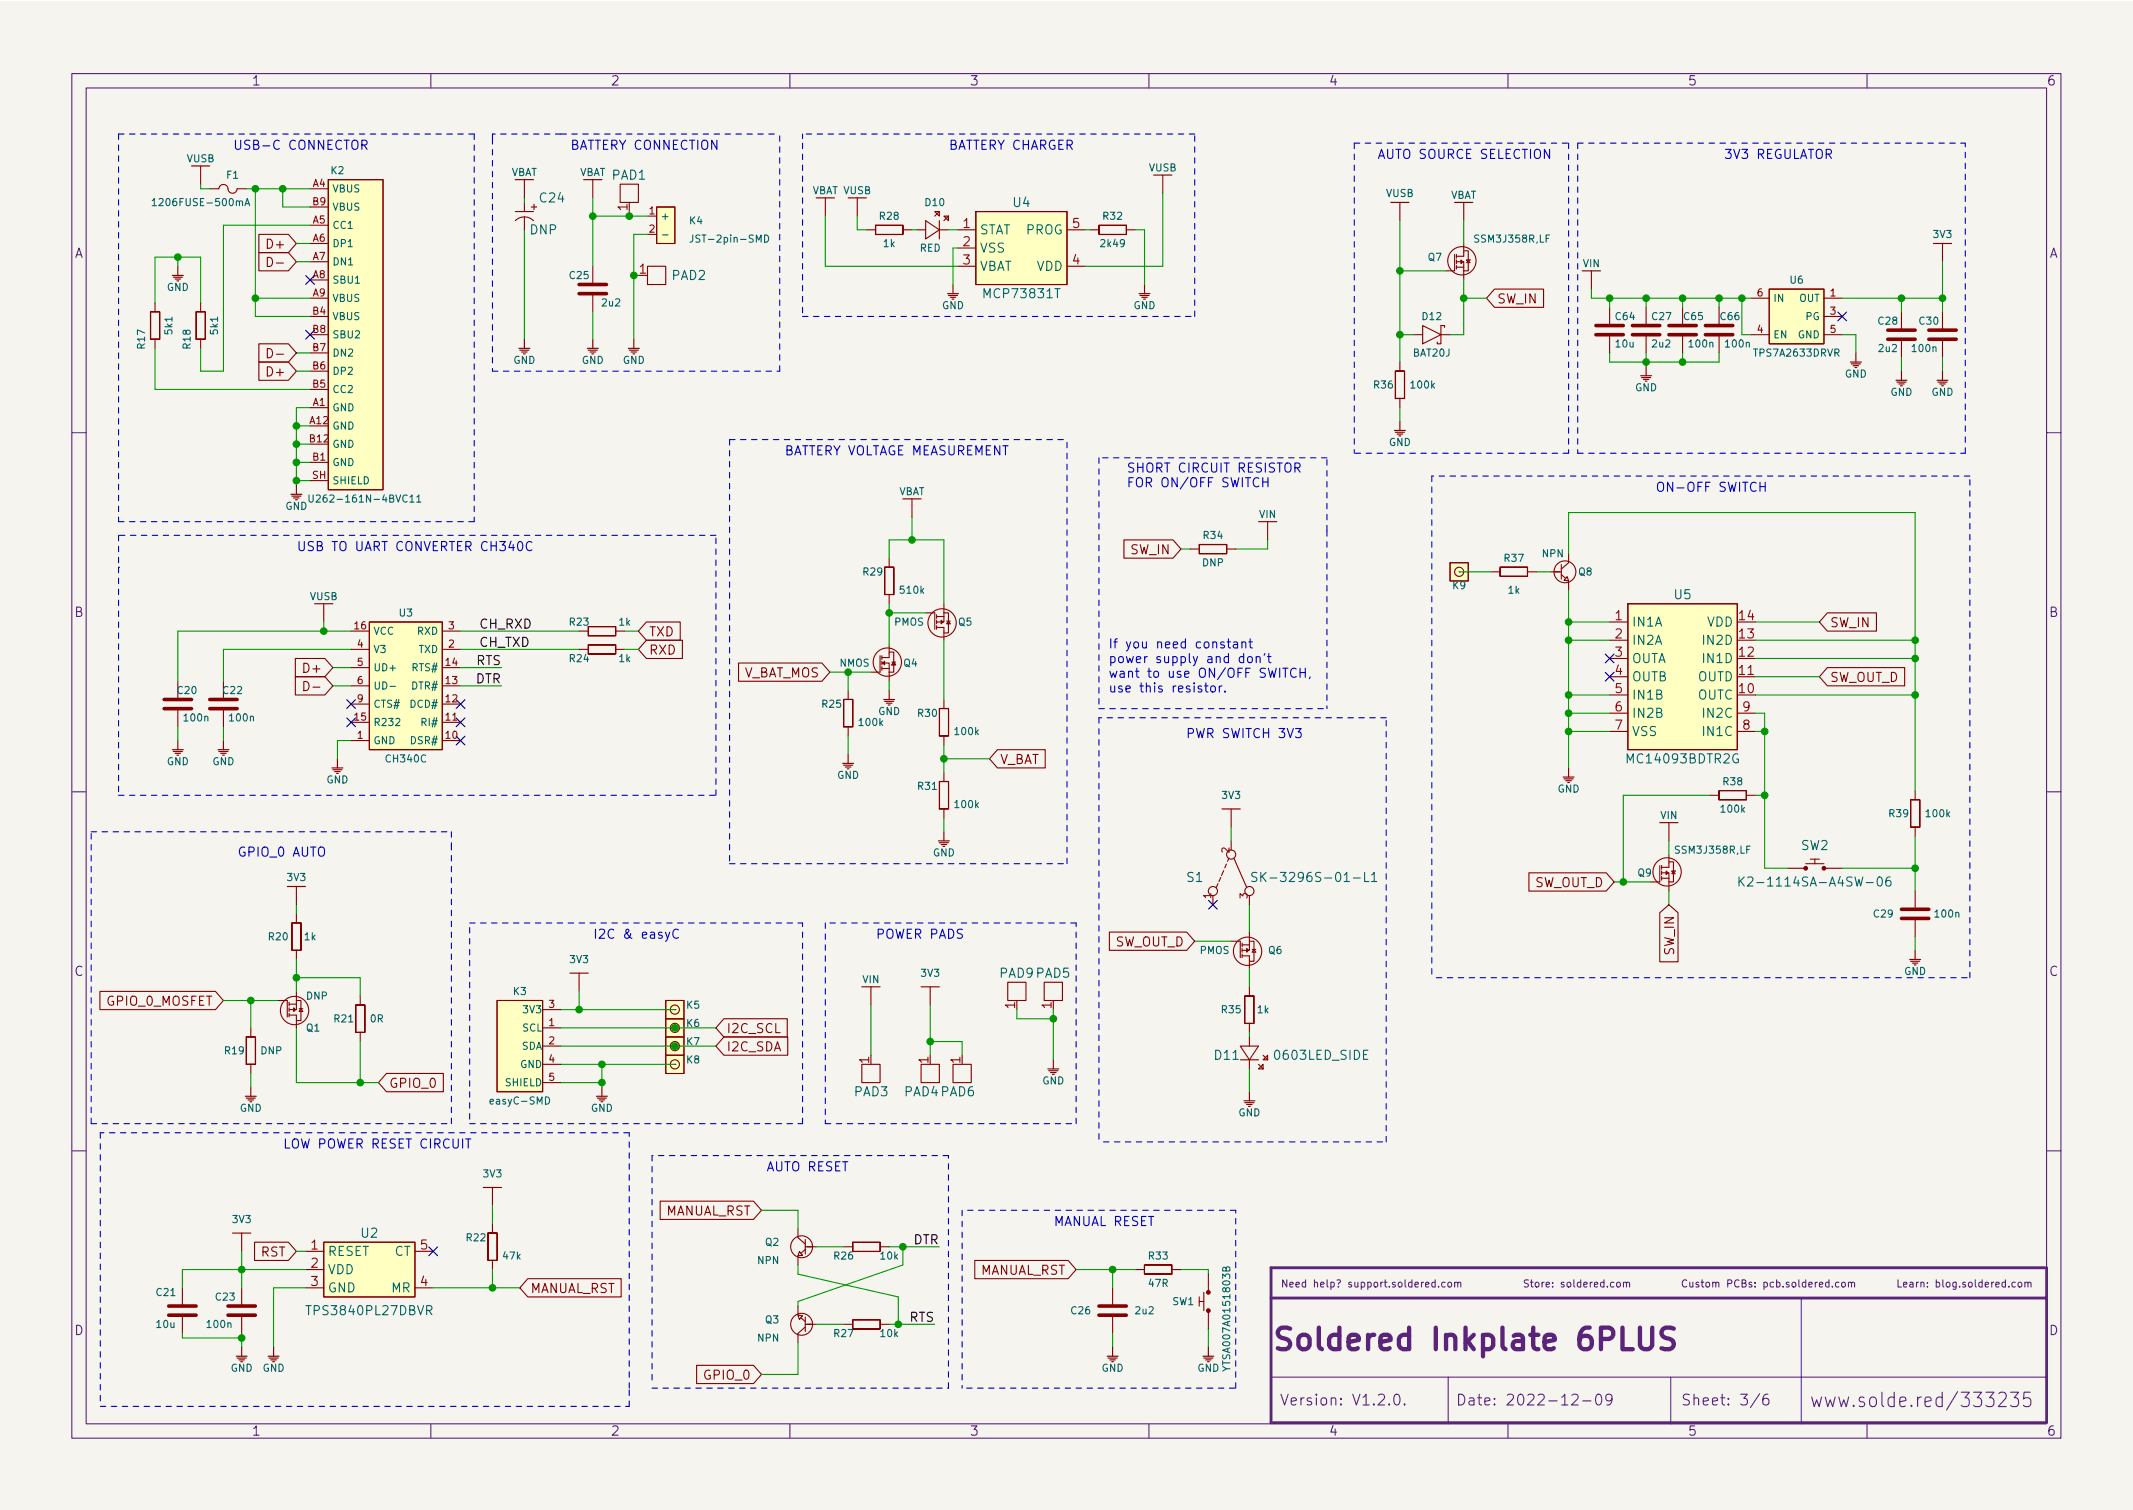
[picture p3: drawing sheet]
<svg xmlns="http://www.w3.org/2000/svg" width="297mm" height="210mm" viewBox="0 0 297 210" stroke-linecap="round" stroke-linejoin="round" font-family="sans-serif">
<defs><g id="words">
<text font-size="4.2" fill="#5b2379" x="177" y="188">Soldered Inkplate 6PLUS</text>
<g font-size="2.8" fill="#5b2379">
<text x="252" y="196">www.solde.red/</text>
<text x="272.8" y="196">333235</text>
</g>
<g font-size="2.1" fill="#5b2379">
<text x="178.2" y="195.7">Version: V1.2.0.</text>
<text x="202.7" y="195.7">Date: 2022-12-09</text>
<text x="234" y="195.7">Sheet: 3/6</text>
</g>
<g font-size="1.8" fill="#5b2379">
<text x="35" y="11.9">1</text>
<text x="85" y="11.9">2</text>
<text x="135" y="11.9">3</text>
<text x="185" y="11.9">4</text>
<text x="235" y="11.9">5</text>
<text x="285" y="11.9">6</text>
<text x="10.3" y="35.9">A</text>
<text x="285.3" y="35.9">A</text>
<text x="10.3" y="85.9">B</text>
<text x="285.3" y="85.9">B</text>
<text x="10.3" y="135.9">C</text>
<text x="285.3" y="135.9">C</text>
<text x="10.3" y="185.9">D</text>
<text x="285.3" y="185.9">D</text>
<text x="35" y="199.9">1</text>
<text x="85" y="199.9">2</text>
<text x="135" y="199.9">3</text>
<text x="185" y="199.9">4</text>
<text x="235" y="199.9">5</text>
<text x="285" y="199.9">6</text>
</g>
<g font-size="1.8" fill="#0000c2">
<text x="33.9" y="20.9">USB-C CONNECTOR</text>
<text x="79.4" y="20.9">BATTERY CONNECTION</text>
<text x="132.1" y="20.9">BATTERY CHARGER</text>
<text x="191.8" y="22.1">AUTO SOURCE SELECTION</text>
<text x="240" y="22.1">3V3 REGULATOR</text>
<text x="109.2" y="63.4">BATTERY VOLTAGE MEASUREMENT</text>
<text x="156.8" y="65.8">SHORT CIRCUIT RESISTOR</text>
<text x="156.8" y="67.8">FOR ON/OFF SWITCH</text>
<text x="230.5" y="68.5">ON-OFF SWITCH</text>
<text x="41.3" y="76.7">USB TO UART CONVERTER CH340C</text>
<text x="154.3" y="90.3">If you need constant</text>
<text x="154.3" y="92.3">power supply and don't</text>
<text x="154.3" y="94.4">want to use ON/OFF SWITCH,</text>
<text x="154.3" y="96.4">use this resistor.</text>
<text x="165.1" y="102.8">PWR SWITCH 3V3</text>
<text x="33" y="119.3">GPIO_0 AUTO</text>
<text x="82.5" y="130.7">I2C &amp; easyC</text>
<text x="121.9" y="130.7">POWER PADS</text>
<text x="39.4" y="159.9">LOW POWER RESET CIRCUIT</text>
<text x="106.7" y="163.1">AUTO RESET</text>
<text x="146.7" y="170.7">MANUAL RESET</text>
</g>
<g font-size="1.8" fill="#006464">
<text x="75.2" y="28.2">C24</text>
<text x="85.2" y="25">PAD1</text>
<text x="141.1" y="28.8">U4</text>
<text x="73.8" y="32.6">DNP</text>
<text x="136.4" y="32.6">STAT</text>
<text x="136.4" y="35.2">VSS</text>
<text x="142.9" y="32.6">PROG</text>
<text x="93.6" y="39">PAD2</text>
<text x="136.4" y="37.7">VBAT</text>
<text x="137.3" y="41.5">MCP73831T</text>
<text x="144.3" y="37.7">VDD</text>
<text x="233.2" y="83.4">U5</text>
<text x="227.2" y="87.2">IN1A</text>
<text x="227.2" y="89.8">IN2A</text>
<text x="237.4" y="89.8">IN2D</text>
<text x="237.7" y="87.2">VDD</text>
<text x="227.2" y="92.3">OUTA</text>
<text x="227.2" y="94.9">OUTB</text>
<text x="236.4" y="94.9">OUTD</text>
<text x="237.4" y="92.3">IN1D</text>
<text x="227.2" y="97.4">IN1B</text>
<text x="227.2" y="99.9">IN2B</text>
<text x="236.4" y="97.4">OUTC</text>
<text x="237.4" y="99.9">IN2C</text>
<text x="226.8" y="106.3">MC14093BDTR2G</text>
<text x="227.2" y="102.5">VSS</text>
<text x="237.4" y="102.5">IN1C</text>
<text x="250.8" y="118.4">SW2</text>
<text x="165.3" y="122.8">S1</text>
<text x="176.3" y="122.8">SK-3296S-01-L1</text>
<text x="244" y="123.4">K2-1114SA-A4SW-06</text>
<text x="139.2" y="136.1">PAD9 PAD5</text>
<text x="169.2" y="147.6">D11</text>
<text x="177.7" y="147.6">0603LED_SIDE</text>
<text x="119" y="152.6">PAD3</text>
<text x="126" y="152.6">PAD4 PAD6</text>
<text x="50.3" y="172.3">U2</text>
<text x="45.6" y="174.9">RESET</text>
<text x="45.6" y="177.4">VDD</text>
<text x="45.6" y="180">GND</text>
<text x="54.5" y="180">MR</text>
<text x="54.9" y="174.9">CT</text>
<text x="43.1" y="183.1">TPS3840PL27DBVR</text>
</g>
<g font-size="1.8" fill="#a90000">
<text x="87.4" y="29.3" transform="rotate(-90 87.4 29.3)">1</text>
<text x="134.1" y="31.7">1</text>
<text x="134.1" y="34.3">2</text>
<text x="149.4" y="31.7">5</text>
<text x="89" y="38.1">1</text>
<text x="134.1" y="36.8">3</text>
<text x="149.4" y="36.8">4</text>
<text x="224.9" y="86.4">1</text>
<text x="224.9" y="88.9">2</text>
<text x="242.2" y="88.9">13</text>
<text x="242.2" y="86.4">14</text>
<text x="224.9" y="91.4">3</text>
<text x="224.9" y="94">4</text>
<text x="242.2" y="94">11</text>
<text x="242.2" y="91.4">12</text>
<text x="224.9" y="96.5">5</text>
<text x="224.9" y="99.1">6</text>
<text x="224.9" y="101.6">7</text>
<text x="242.2" y="96.5">10</text>
<text x="242.7" y="101.6">8</text>
<text x="242.7" y="99.1">9</text>
<text x="141.4" y="140.4" transform="rotate(-90 141.4 140.4)">1</text>
<text x="146.4" y="140.4" transform="rotate(-90 146.4 140.4)">1</text>
<text x="121" y="148.1" transform="rotate(-90 121 148.1)">1</text>
<text x="129.3" y="148.1" transform="rotate(-90 129.3 148.1)">1</text>
<text x="133.7" y="148.1" transform="rotate(-90 133.7 148.1)">1</text>
<text x="43.3" y="174">1</text>
<text x="58.6" y="174">5</text>
<text x="43.3" y="176.5">2</text>
<text x="43.3" y="179.1">3</text>
<text x="58.6" y="179.1">4</text>
</g>
<g font-size="1.8" fill="#840000">
<text x="37.5" y="34.6">D+</text>
<text x="208.4" y="42.2">SW_IN</text>
<text x="37.5" y="52.4">D+</text>
<text x="157.4" y="77.2">SW_IN</text>
<text x="90.3" y="88.6">TXD</text>
<text x="254.8" y="87.3">SW_IN</text>
<text x="42.6" y="93.7">D+</text>
<text x="90.3" y="91.1">RXD</text>
<text x="103.3" y="94.3">V_BAT_MOS</text>
<text x="254.8" y="95">SW_OUT_D</text>
<text x="139.2" y="106.4">V_BAT</text>
<text x="213.5" y="123.5">SW_OUT_D</text>
<text x="155.1" y="131.8">SW_OUT_D</text>
<text x="233.1" y="133" transform="rotate(-90 233.1 133)">SW_IN</text>
<text x="14.9" y="140">GPIO_0_MOSFET</text>
<text x="101.1" y="143.8">I2C_SCL</text>
<text x="101.1" y="146.4">I2C_SDA</text>
<text x="54.1" y="151.5">GPIO_0</text>
<text x="92.4" y="169.2">MANUAL_RST</text>
<text x="36.3" y="175">RST</text>
<text x="136.2" y="177.5">MANUAL_RST</text>
<text x="73.8" y="180">MANUAL_RST</text>
<text x="98.2" y="192.1">GPIO_0</text>
</g>
<g font-size="1.8" fill="#0f0f0f">
<text x="66.7" y="87.5">CH_RXD</text>
<text x="66.2" y="95.1">DTR</text>
<text x="66.3" y="92.6">RTS</text>
<text x="66.7" y="90.1">CH_TXD</text>
<text x="127.2" y="173.3">DTR</text>
<text x="126.6" y="184">RTS</text>
</g>
<g font-size="1.4" fill="#006464">
<text x="26" y="22.6">VUSB</text>
<text x="160" y="23.9">VUSB</text>
<text x="22" y="28.7">1206FUSE-500mA</text>
<text x="31.6" y="24.9">F1</text>
<text x="46.1" y="24.2">K2</text>
<text x="46.2" y="26.8">VBUS</text>
<text x="46.2" y="29.3">VBUS</text>
<text x="71.1" y="24.5">VBAT</text>
<text x="80.7" y="24.5">VBAT</text>
<text x="113" y="27">VBAT VUSB</text>
<text x="128.9" y="28.7">D10</text>
<text x="193" y="27.4">VUSB</text>
<text x="201.9" y="27.7">VBAT</text>
<text x="46.2" y="31.9">CC1</text>
<text x="46.2" y="34.4">DP1</text>
<text x="91.9" y="30.6">+</text>
<text x="96" y="31.2">K4</text>
<text x="96.9" y="33.8">JST-2pin-SMD</text>
<text x="122.5" y="30.6">R28</text>
<text x="123.1" y="34.4">1k</text>
<text x="128.1" y="35">RED</text>
<text x="153.4" y="34.4">2k49</text>
<text x="153.7" y="30.6">R32</text>
<text x="205.6" y="33.8">SSM3J358R,LF</text>
<text x="269.3" y="33.1">3V3</text>
<text x="23.2" y="40.5">GND</text>
<text x="46.2" y="36.9">DN1</text>
<text x="46.2" y="39.5">SBU1</text>
<text x="79.4" y="38.8">C25</text>
<text x="198.9" y="36.3">Q7</text>
<text x="220.5" y="37.2">VIN</text>
<text x="249.3" y="39.5">U6</text>
<text x="24" y="46.5" transform="rotate(-90 24 46.5)">5k1</text>
<text x="30.3" y="46.5" transform="rotate(-90 30.3 46.5)">5k1</text>
<text x="46.2" y="42">VBUS</text>
<text x="46.2" y="44.6">VBUS</text>
<text x="46.2" y="47.1">SBU2</text>
<text x="83.9" y="42.7">2u2</text>
<text x="131.2" y="43">GND</text>
<text x="157.8" y="43">GND</text>
<text x="198.1" y="44.6">D12</text>
<text x="225" y="44.6">C64</text>
<text x="230.1" y="44.6">C27</text>
<text x="234.6" y="44.6">C65</text>
<text x="239.6" y="44.6">C66</text>
<text x="246.9" y="47.1">EN</text>
<text x="246.9" y="42">IN</text>
<text x="250.4" y="47.1">GND</text>
<text x="250.6" y="42">OUT</text>
<text x="251.5" y="44.6">PG</text>
<text x="261.6" y="45.2">C28</text>
<text x="267.3" y="45.2">C30</text>
<text x="20.2" y="48.5" transform="rotate(-90 20.2 48.5)">R17</text>
<text x="26.5" y="48.5" transform="rotate(-90 26.5 48.5)">R18</text>
<text x="46.2" y="52.2">DP2</text>
<text x="46.2" y="49.6">DN2</text>
<text x="71.5" y="50.7">GND</text>
<text x="81" y="50.7">GND</text>
<text x="86.7" y="50.7">GND</text>
<text x="196.8" y="49.6">BAT20J</text>
<text x="225.1" y="48.4">10u</text>
<text x="230.1" y="48.4">2u2</text>
<text x="235.3" y="48.4">100n</text>
<text x="240.4" y="48.4">100n</text>
<text x="244.4" y="49.6">TPS7A2633DRVR</text>
<text x="256.9" y="52.6">GND</text>
<text x="261.7" y="49">2u2</text>
<text x="266.4" y="49">100n</text>
<text x="46.2" y="57.3">GND</text>
<text x="46.2" y="59.8">GND</text>
<text x="46.2" y="54.7">CC2</text>
<text x="191.4" y="54.1">R36</text>
<text x="196.6" y="54.1">100k</text>
<text x="227.7" y="54.5">GND</text>
<text x="263.2" y="55.1">GND</text>
<text x="269" y="55.1">GND</text>
<text x="46.2" y="64.9">GND</text>
<text x="46.2" y="62.3">GND</text>
<text x="193.4" y="62.1">GND</text>
<text x="39.7" y="71">GND</text>
<text x="44.4" y="70">U262-161N-4BVC11</text>
<text x="46.2" y="67.4">SHIELD</text>
<text x="125.1" y="68.9">VBAT</text>
<text x="167.6" y="75">R34</text>
<text x="175.4" y="72.1">VIN</text>
<text x="214.8" y="77.6">NPN</text>
<text x="43.2" y="83.6">VUSB</text>
<text x="120.3" y="80.1">R29</text>
<text x="125.4" y="82.7">510k</text>
<text x="167.4" y="78.9">DNP</text>
<text x="202.3" y="82">K9</text>
<text x="209.5" y="78.2">R37</text>
<text x="210" y="82.7">1k</text>
<text x="219.8" y="80.1">Q8</text>
<text x="51.9" y="88.4">VCC</text>
<text x="55.6" y="85.8">U3</text>
<text x="58.1" y="88.4">RXD</text>
<text x="79.4" y="87.1">R23</text>
<text x="86.2" y="87.1">1k</text>
<text x="124.5" y="87.1">PMOS</text>
<text x="133.5" y="87.1">Q5</text>
<text x="51.9" y="90.9">V3</text>
<text x="51.9" y="93.5">UD+</text>
<text x="51.9" y="96">UD-</text>
<text x="57.5" y="96">DTR#</text>
<text x="57.5" y="93.5">RTS#</text>
<text x="58.3" y="90.9">TXD</text>
<text x="79.4" y="92.2">R24</text>
<text x="86.2" y="92.2">1k</text>
<text x="116.9" y="92.8">NMOS</text>
<text x="125.9" y="92.8">Q4</text>
<text x="24.8" y="96.6">C20</text>
<text x="25.7" y="100.4">100n</text>
<text x="31.1" y="96.6">C22</text>
<text x="32.1" y="100.4">100n</text>
<text x="51.9" y="101.1">R232</text>
<text x="51.9" y="98.5">CTS#</text>
<text x="57.3" y="98.5">DCD#</text>
<text x="58.9" y="101.1">RI#</text>
<text x="114.5" y="98.5">R25</text>
<text x="119.7" y="101.1">100k</text>
<text x="122.3" y="99.6">GND</text>
<text x="127.9" y="99.8">R30</text>
<text x="23.2" y="106.5">GND</text>
<text x="29.6" y="106.5">GND</text>
<text x="51.9" y="103.6">GND</text>
<text x="53.8" y="106.2">CH340C</text>
<text x="57.4" y="103.6">DSR#</text>
<text x="133.1" y="102.3">100k</text>
<text x="45.4" y="109.1">GND</text>
<text x="116.6" y="108.4">GND</text>
<text x="127.9" y="110">R31</text>
<text x="133.1" y="112.5">100k</text>
<text x="170.2" y="111.2">3V3</text>
<text x="216.9" y="110.3">GND</text>
<text x="239.8" y="113.1">100k</text>
<text x="240" y="109.3">R38</text>
<text x="263.1" y="113.8">R39</text>
<text x="268.3" y="113.8">100k</text>
<text x="129.9" y="119.2">GND</text>
<text x="231.2" y="114">VIN</text>
<text x="233.5" y="118.9">SSM3J358R,LF</text>
<text x="40" y="122.7">3V3</text>
<text x="228.1" y="122">Q9</text>
<text x="37.5" y="130.9">R20</text>
<text x="42.4" y="130.9">1k</text>
<text x="261" y="127.7">C29</text>
<text x="269.6" y="127.7">100n</text>
<text x="79.4" y="134.1">3V3</text>
<text x="120.1" y="136.9">VIN</text>
<text x="128.3" y="136">3V3</text>
<text x="167.1" y="132.8">PMOS</text>
<text x="176.7" y="132.8">Q6</text>
<text x="265.2" y="135.7">GND</text>
<text x="42.7" y="139.2">DNP</text>
<text x="42.7" y="143.6">Q1</text>
<text x="46.6" y="142.4">R21</text>
<text x="51.6" y="142.4">0R</text>
<text x="71.5" y="138.5">K3</text>
<text x="72.8" y="143.6">SCL</text>
<text x="73.1" y="141.1">3V3</text>
<text x="95.6" y="143">K6</text>
<text x="95.6" y="140.4">K5</text>
<text x="170.2" y="141.1">R35</text>
<text x="175.1" y="141.1">1k</text>
<text x="31.4" y="146.8">R19</text>
<text x="36.3" y="146.8">DNP</text>
<text x="72.5" y="148.7">GND</text>
<text x="72.6" y="146.2">SDA</text>
<text x="95.6" y="148.1">K8</text>
<text x="95.6" y="145.5">K7</text>
<text x="33.4" y="154.8">GND</text>
<text x="68.6" y="153.8">easyC-SMD</text>
<text x="70.5" y="151.2">SHIELD</text>
<text x="82.3" y="154.8">GND</text>
<text x="145.1" y="151">GND</text>
<text x="172.4" y="155.4">GND</text>
<text x="67.3" y="163.9">3V3</text>
<text x="32.4" y="170.3">3V3</text>
<text x="65" y="172.8">R22</text>
<text x="106.6" y="173.5">Q2</text>
<text x="70.1" y="175.4">47k</text>
<text x="105.5" y="176">NPN</text>
<text x="116.2" y="175.4">R26</text>
<text x="122.7" y="175.4">10k</text>
<text x="160" y="175.4">R33</text>
<text x="160" y="179.2">47R</text>
<text x="21.8" y="180.5">C21</text>
<text x="21.9" y="184.9">10u</text>
<text x="28.9" y="184.9">100n</text>
<text x="30.1" y="181.1">C23</text>
<text x="106.6" y="184.3">Q3</text>
<text x="149.2" y="183">C26</text>
<text x="158.2" y="183">2u2</text>
<text x="163.3" y="181.7">SW1</text>
<text x="32.1" y="191">GND</text>
<text x="36.6" y="191">GND</text>
<text x="105.5" y="186.8">NPN</text>
<text x="116.2" y="186.2">R27</text>
<text x="122.7" y="186.2">10k</text>
<text x="153.4" y="191">GND</text>
<text x="166.7" y="191">GND</text>
<text x="171.3" y="190.3" transform="rotate(-90 171.3 190.3)">YTSA007A0151803B</text>
</g>
<g font-size="1.4" fill="#a90000">
<text x="43.6" y="26">A4</text>
<text x="43.6" y="28.6">B9</text>
<text x="90.4" y="29.8">1</text>
<text x="43.6" y="31.1">A5</text>
<text x="43.6" y="33.6">A6</text>
<text x="90.4" y="32.4">2</text>
<text x="43.6" y="36.2">A7</text>
<text x="43.6" y="38.7">A8</text>
<text x="43.6" y="41.3">A9</text>
<text x="244.7" y="41.3">6</text>
<text x="254.9" y="41.3">1</text>
<text x="43.6" y="43.8">B4</text>
<text x="43.6" y="46.3">B8</text>
<text x="244.7" y="46.3">4</text>
<text x="254.9" y="43.8">3</text>
<text x="254.9" y="46.3">5</text>
<text x="43.6" y="54">B5</text>
<text x="43.6" y="51.4">B6</text>
<text x="43.6" y="48.9">B7</text>
<text x="43.2" y="59">A12</text>
<text x="43.6" y="56.5">A1</text>
<text x="43.2" y="61.6">B12</text>
<text x="43.6" y="64.1">B1</text>
<text x="43.5" y="66.7">SH</text>
<text x="49.4" y="87.6">16</text>
<text x="62.5" y="87.6">3</text>
<text x="49.8" y="90.2">4</text>
<text x="49.8" y="92.7">5</text>
<text x="49.8" y="95.2">6</text>
<text x="62.1" y="95.2">13</text>
<text x="62.1" y="92.7">14</text>
<text x="62.5" y="90.2">2</text>
<text x="49.4" y="100.3">15</text>
<text x="49.8" y="97.8">9</text>
<text x="62.1" y="100.3">11</text>
<text x="62.1" y="97.8">12</text>
<text x="49.8" y="102.9">1</text>
<text x="62.1" y="102.9">10</text>
<text x="171.2" y="118.7" transform="rotate(-90 171.2 118.7)">2</text>
<text x="168.7" y="125.1" transform="rotate(-90 168.7 125.1)">1</text>
<text x="173.7" y="125.1" transform="rotate(-90 173.7 125.1)">3</text>
<text x="76.4" y="142.9">1</text>
<text x="76.4" y="140.3">3</text>
<text x="76.4" y="145.4">2</text>
<text x="76.4" y="147.9">4</text>
<text x="76.4" y="150.5">5</text>
</g>
<text font-size="1.4" fill="#840000" x="74.8" y="29.2" transform="rotate(-90 74.8 29.2)">+</text>
<g font-size="1.4" fill="#5b2379">
<text x="178.3" y="179.3">Need help? support.soldered.com</text>
<text x="212" y="179.3">Store: soldered.com</text>
<text x="264" y="179.3">Learn: blog.soldered.com</text>
</g>
</g></defs>
<path d="M0 .2h297v210.1h-297z" fill="#f5f4ef" stroke="#f5f4ef" stroke-width=".14"/>
<g fill="none" stroke="#5b2379" stroke-width=".15">
<path d="M10 10.2h277v190.1h-277zM12 12.2h273v186.1h-273zM60 10.2v2M110 10.2v2M160 10.2v2M210 10.2v2M260 10.2v2M10 60.2h2M285 60.2h2M10 110.2h2M285 110.2h2M10 160.2h2"/>
<path d="M199.9 178.6l-.3-.1-.2 .2 .1 .5h.4M199.9 178.2v1M200.3 179.1v.1M201.2 178.6l-.2-.1-.2 .2 .1 .5h.3M201.7 178.6l.3-.1 .1 .2v.3l-.1 .2h-.3l-.1-.2zM202.6 178.6l.1-.1 .3 .1v.6M202.6 178.5v.7M203 178.7l.1-.2 .3 .1v.6M225.2 178.6l.1-.1 .3 .1v.4v.2h-.3l-.1-.1zM226.1 178.6l.1-.1 .3 .1v.6M226.1 178.5v.7M226.5 178.7l.1-.2 .3 .1v.6"/>
<path d="M234.9 178.3a.47 .47 0 0 0-.7 .3 .47 .47 0 0 0 .5 .6l.2-.1M235.3 178.5l.1 .7h.2l.1-.1M235.7 178.5v.7M236.6 178.6l-.3-.1-.1 .2v.1l.4 .1v.3h-.4M236.9 178.5h.4M237 178.2v.9l.3 .1M237.6 178.6l.3-.1 .2 .2v.3l-.2 .2h-.3v-.2zM238.5 178.6l.1-.1 .3 .1v.6M238.5 178.5v.7M238.9 178.7l.2-.2 .2 .1 .1 .6M240.6 178.7h.5l.1-.2-.1-.2-.5-.1v1M242.2 178.3a.47 .47 0 0 0-.7 .3 .47 .47 0 0 0 .5 .6l.2-.1"/>
<path d="M242.6 178.7l.4-.1 .1-.1v-.2l-.5-.1v1h.4l.1-.1 .1-.2-.3-.2M243.9 178.6l-.2-.1-.1 .2v.1l.3 .1v.3h-.3M244.4 179.1v.1M244.4 178.6v.1M245.6 178.6l.3-.1 .2 .2-.1 .5h-.4M245.6 178.5v1M247 178.6l-.3-.1-.2 .2 .1 .5h.4M247.4 178.6l.3-.1 .2 .2-.1 .5h-.4M247.4 178.2v1M248.3 179.1v.1M249.1 178.6l-.2-.1-.2 .2 .1 .1 .3 .1v.3h-.4M249.6 178.6l.3-.1 .2 .2v.3l-.2 .2h-.3v-.2z"/>
<path d="M250.5 178.2v.9l.1 .1M251.5 178.6l-.3-.1-.2 .2 .1 .5h.4M251.5 178.2v1M251.9 178.9l.5-.1-.1-.2-.3-.1-.1 .2v.5h.4M252.8 178.5v.7M253.1 178.5l-.3 .2M253.4 178.9l.4-.1v-.2l-.3-.1-.1 .2v.5h.4M254.7 178.6l-.3-.1-.2 .2 .1 .5h.4M254.7 178.2v1M255.2 179.1v.1M256.1 178.6l-.3-.1-.2 .2 .1 .5h.4M256.5 178.6l.1-.1 .3 .1 .1 .4-.1 .2h-.3l-.1-.1z"/>
<path d="M257.4 178.6l.2-.1 .2 .1v.6M257.4 178.5v.7M257.8 178.7l.2-.2 .2 .1 .1 .6M280.6 178.6l-.2-.1-.2 .2 .1 .5h.3M281.1 178.6l.1-.1 .3 .1 .1 .4-.1 .2h-.3l-.1-.1zM282 178.6l.1-.1 .3 .1v.6M282 178.5v.7M282.4 178.7l.2-.2 .2 .1v.6M285 160.2h2M60 198.3v2M110 198.3v2M160 198.3v2"/>
<path d="M177 191.8h108M194.3 194.2a.36 .36 0 0 1 .6 .2 .77 .77 0 0 1-.4 1.2 1 1 0 0 1-.2-1.4zM195.6 195.5l.1 .1h-.1h-.1l.1-.1v.1M201.7 191.8v6.5M210 198.3v2M218.9 194.3l.2-.2 .5 .1a.41 .41 0 0 1 .1 .6l-.9 .8h1M220.4 195.1h1.2M222.4 194.2a.36 .36 0 0 1 .6 .2 .77 .77 0 0 1-.4 1.2 1 1 0 0 1-.2-1.4zM224.5 194.8l-.3 .3h-.3l-.3-.3v-.4l.2-.2 .4-.1 .2 .2a.99 .99 0 0 1-.3 1.3h-.3M232.7 191.8v6.5M245.1 194.1l-1.3 1.9M246.2 194.1a.59 .59 0 0 0-.7 .7v.5l.1 .3h.5l.2-.1v-.5l-.1-.2-.4-.1-.3 .3"/>
<path d="M250.8 180.7v17.6M260 198.3v2M270.5 194.6l-.5-.1-.4 .4v.6l.2 .3 .2 .1 .5-.1M270.5 193.9v2M272.6 193.8l-1.5 2.5M282.7 193.9h-.8l-.1 .9 .2-.2 .6 .1 .2 .3-.1 .7-.2 .2h-.5l-.2-.2"/>
</g>
<path d="M228.4 184.9v2.4l.1 .3 .4 .3h.6l.4-.3 .2-.3v-2.4M233.1 185l-.4-.1h-.8a.73 .73 0 0 0-.5 .7 .73 .73 0 0 0 .5 .7 1.1 1.1 0 0 1 1.2 .7 .77 .77 0 0 1-.6 .9h-.7l-.4-.2" fill="none" stroke="#5b2379" stroke-width=".6"/>
<path d="M284.8 176.5h-107.8v21.6h107.9M285 176.5v21.6M177 180.7h108" fill="none" stroke="#5b2379" stroke-width=".4"/>
<g fill="none" stroke="#840000" stroke-width=".15">
<path d="M27.9 23.1v2.5M29.2 26.3h1.3a.67 .67 0 0 1 .8-.6 .67 .67 0 0 1 .5 .8 .64 .64 0 0 0 .7 .4 .64 .64 0 0 0 .5-.6h1.3M36.1 35.2h4.1l1.1 1.2-1.1 1.3h-4.1zM36.1 32.6h4.1l1.1 1.3-1.1 1.3h-4.1zM37.2 35.8a.64 .64 0 0 1 .8 .7 .64 .64 0 0 1-.8 .6zM38.5 36.6h1M43.2 26.3h2.5M43.2 31.4h2.5M43.2 33.9h2.5M43.2 36.4h2.5M43.2 39h2.5M43.2 28.8h2.5"/>
<path d="M45.7 25h7.6v43.2h-7.6zM71.8 30.7a1.8 1.8 0 0 1 2.5 0M71.8 29.5h2.5M73 25v2.6M73 28.2v1.3M73 30.2v1.8M82.5 25v2.6M82.5 37.1v2.5M86.4 25.6h2.5v2.6h-2.5zM90.2 37.1h2.5v2.5h-2.5zM90.2 30.1h1.2M91.4 28.8h2.6v5.1h-2.6z"/>
<path d="M114.9 27.6v2.5M119.4 27.6v2.5M120.6 32h1.3M121.9 32.6l3.8 .1zM121.9 31.4v1.2zM121.9 31.4h3.8zM125.7 31.4l.1 1.2zM125.7 32h1.3M127.6 32h1.3M128.9 30.7l1.9 1.3-1.9 1.3zM130.2 29.5h.6v.6zM130.8 32h1.3"/>
<path d="M130.8 29.5l-.6 .6M130.8 30.7v2.6M131.4 30.1h.7v.6zM132.1 30.1l-.7 .6M133.3 32h2.6M133.3 34.5h2.6M133.3 37.1h2.6M135.9 29.5h12.7v10.1h-12.7zM148.6 32h2.5M148.6 37.1h2.5M151.8 32h1.2M153 32.6l3.8 .1z"/>
<path d="M153 31.4l.1 1.2zM153 31.4h3.8zM156.8 31.4l.1 1.2zM156.8 32h1.3M161.9 24.4v2.5M194.9 28.2v2.5M202.6 35.4v2.3h-1.3M202.8 36.4h1v.8M202.8 35.4v.5M202.8 36.2v.5M202.8 37v.5M202.8 37.2h1"/>
<path d="M203.5 36.2l.2 .2-.2 .3zM203.8 34.9h.7v2.8h-.7M203.8 33.9v1.8h-1M203.8 28.2v2.5M203.8 37.2v1.8M204.2 36.2h.5l-.2 .4zM204.2 36.6h.5M221.6 37.7v2.6M270.5 33.9v2.5M21 47.2h1.2zM21 43.4v3.8zM21 43.4h1.2z"/>
<path d="M21.6 42.2v1.2M21.6 47.2v1.3M22.2 43.4l.1 3.8zM27.3 47.2h1.3zM27.3 43.4v3.8zM27.3 43.4h1.3zM27.9 42.2v1.2M27.9 47.2v1.3M28.6 43.4v3.8zM36.1 47.9h4.1l1.1 1.2-1.1 1.3h-4.1zM36.1 50.4h4.1l1.1 1.3-1.1 1.3h-4.1zM37.2 48.5a.64 .64 0 0 1 .8 .7 .64 .64 0 0 1-.8 .6z"/>
<path d="M38.5 49.3h1M43.2 46.6h2.5M43.2 56.8h2.5M43.2 59.3h2.5M43.2 41.5h2.5M43.2 44.1h2.5M43.2 54.2h2.5M43.2 51.7h2.5M43.2 49.1h2.5M82.5 40.9v2.5M194.3 55.5h1.3zM194.3 51.7v3.8z"/>
<path d="M194.3 51.7h1.3zM194.9 50.4v1.3M194.9 55.5v1.3M195.6 51.7v3.8zM196.8 46.6h1.3M198.1 45.3l2.6 1.3-2.6 1.3zM200.7 46.6h1.2M201.2 45.6v-.3h-.5v2.6h-.5v-.3M208.1 40.3h6.9v2.5h-6.9l-1.1-1.3zM224.2 42.8v2.5M224.2 46.6v2.5M229.2 42.8v2.5"/>
<path d="M229.2 46.6v2.5M234.3 42.8v2.5M234.3 46.6v2.5M239.4 42.8v2.5M239.4 46.6v2.5M243.8 46.6h2.6M243.8 41.5h2.6M246.4 40.3h7.6v7.6h-7.6zM254 46.6h2.5M254 41.5h2.5M254 44.1h2.5M264.8 43.4v2.6"/>
<path d="M264.8 47.2v2.6M270.5 43.4v2.6M270.5 47.2v2.6M43.2 64.4h2.5M43.2 61.8h2.5M43.2 66.9h2.5M123.2 79v3.8zM123.2 79h1.3zM123.8 77.7v1.3M124.5 79v3.8zM127 69.5v2.5M156.5 75.2h6.9l1.1 1.2-1.1 1.3h-6.9z"/>
<path d="M165.7 76.4h1.3M167 77.1h3.8zM167 75.8v1.3zM167 75.8h3.8zM170.8 75.8v1.3zM170.8 76.4h1.3M176.5 72.6v2.6M201.9 78.4h2.6v2.5h-2.6zM203.2 79.6h.1M207.6 79.6h1.3M208.9 79v1.3zM208.9 79h3.8z"/>
<path d="M212.7 79v1.3zM212.7 79.6h1.3M215.9 79.6h1.3M217.4 78.6v2M218.4 77.1v1.3l-1 .8M24.8 94.9v2.5M24.8 98.7v2.5M31.1 94.9v2.5M31.1 98.7v2.5M41.1 94.2h4.1l1.2 1.3-1.2 1.3h-4.1zM41.1 91.7h4.1l1.2 1.3-1.2 1.2h-4.1zM42.3 94.9a.64 .64 0 0 1 .7 .6 .64 .64 0 0 1-.7 .7z"/>
<path d="M43.6 95.7h.9M45.1 84.1v2.5M48.9 87.9h2.5M48.9 90.4h2.5M48.9 98h2.5M48.9 95.5h2.5M48.9 93h2.5M51.4 86.6h10.2v17.8h-10.2zM61.6 87.9h2.5M61.6 90.4h2.5M61.6 98h2.5M61.6 95.5h2.5"/>
<path d="M61.6 93h2.5M80.6 87.9h1.3M80.6 90.4h1.3M81.9 88.5h3.8zM81.9 87.2v1.3zM81.9 87.2l3.8 .1zM81.9 91.1h3.8zM81.9 89.8v1.3zM81.9 89.8h3.8zM85.7 87.2l.1 1.3zM85.7 89.8l.1 1.3zM85.7 87.9h1.3"/>
<path d="M85.7 90.4h1.3M90 89.1h5v2.6h-5l-1.1-1.3zM90 86.6h4.7v2.5h-4.7l-1.1-1.2zM102.8 92.3h11.7l1.1 1.3-1.1 1.3h-11.7zM117.5 97.4v3.8zM117.5 97.4h1.2zM118.1 96.1v1.3M118.7 97.4l.1 3.8zM122.6 91.3v2.3h-1.3M122.8 92.3h1v.8M122.8 91.3v.5M122.8 92.1v.5"/>
<path d="M122.8 92.8v.5M122.8 93.1h1M122.9 92.3l.3-.2v.5zM123.2 82.8h1.3zM123.8 90.8h.7v2.8h-.7M123.8 82.8v1.3M123.8 89.8v1.8h-1M123.8 93.1v1.8M124.2 92.2h.5M128.9 85.3h1.3v2.3M130.4 85.6v.5M130.4 86.4v.5"/>
<path d="M130.4 87.1v.5M130.4 85.8h1M130.4 87.4h1v1.7M130.8 98.7v3.8zM130.8 98.6l1.3 .1zM131.1 86.4l.2 .2-.2 .3zM131.4 85.8v.8h-1M131.4 85.3h.7v2.8h-.7M131.4 84.1v1.7M131.4 97.4v1.3M131.8 86.5h.5M132.1 98.7v3.8z"/>
<path d="M132.1 86.5l.2 .4h-.5zM208.9 80.2l3.8 .1zM217.4 80l.6 .5M218.2 80.3l.2 .6-.6-.1zM218.4 80.9v1.3M224.2 86.6h2.5M224.2 94.2h2.5M224.2 89.1h2.5M224.2 91.7h2.5M224.2 96.8h2.5M224.2 99.3h2.5M226.7 84.1h15.2v20.3h-15.2z"/>
<path d="M241.9 94.2h2.6M241.9 99.3h2.6M254.5 93h10.7v2.5h-10.7l-1.1-1.3zM254.5 85.3h6.8v2.6h-6.8l-1.1-1.3zM48.9 103.1h2.5M48.9 100.6h2.5M61.6 103.1h2.5M61.6 100.6h2.5M117.5 101.2h1.2zM118.1 101.2v1.3M130.8 102.5h1.3zM130.8 112.6h1.3z"/>
<path d="M130.8 108.8v3.8zM130.8 108.8h1.3zM131.4 102.5v1.3M131.4 107.6v1.2M131.4 112.6v1.3M132.1 108.8v3.8zM138.9 104.4h6.7v2.5h-6.7l-1.1-1.2zM171.1 119.5l-.2 .4M171.4 112.6v2.6M171.4 117.1v1.3M171.8 119.5l1.8 4.1M224.2 101.8h2.5"/>
<path d="M232.4 114.5v2.6M232.4 119v1.8h-1M238.1 110.7h1.3M239.4 110.1v1.3zM239.4 110.1h3.8zM239.4 111.3l3.8 .1zM241.9 101.8h2.6M243.2 110.1v1.3zM243.2 110.7h1.3M252.1 119.6h1.3M252.7 119.6v.7M266.1 115.2h1.2z"/>
<path d="M266.1 111.4v3.8zM266.1 111.3l1.2 .1zM266.7 110.1v1.3M266.7 115.2v1.3M267.3 111.4l.1 3.8zM13.9 138h16.1l1.1 1.3-1.1 1.3h-16.1zM38.7 139.3h1.3v2.3M40.3 139.6v.5M40.3 139.8h1M40.6 132.3h1.3zM40.6 128.5l.1 3.8zM40.6 128.5h1.3z"/>
<path d="M41.3 139.8v.8h-1M41.3 139.3h.6v2.8h-.6M41.3 123.4v2.6M41.3 127.2v1.3M41.3 132.3v1.3M41.3 138v1.8M41.9 128.5v3.8zM49.5 139.9l.1 3.9zM49.5 139.9h1.3zM50.2 138.7v1.2M50.8 139.9v3.9zM69.2 139.3h6.4v12.7h-6.4z"/>
<path d="M80.6 135.5v2.5M92.7 139.3h2.5v2.6h-2.5zM121.3 137.4v2.5M129.5 137.4v2.5M140.3 136.8h2.6v2.5h-2.6zM145.4 136.8h2.6v2.5h-2.6zM154.5 129.8h10.8l1.1 1.3-1.1 1.2h-10.8zM168.9 124.7v1.3M169.6 123l-.2 .6M170 122.2l-.3 .6M170.4 121.2l-.3 .7M170.8 120.3l-.2 .5"/>
<path d="M171.4 131.1h1.3v2.2M173 133.1h1v1.8M173 131.3v.5M173 132.1v.5M173 132.8v.5M173 131.6h1M173.3 138.7l.1 3.8zM173.4 138.7h1.2zM173.6 132.1l.3 .2-.3 .3zM174 131.6v.7h-1M174 131.1h.6v2.8h-.6M174 124.7v1.3"/>
<path d="M174 129.8v1.8M174 137.4v1.3M174.4 132.2h.5M174.6 138.7v3.8zM174.6 132.2l.3 .4h-.5zM212.9 121.5h10.8l1.1 1.3-1.1 1.3h-10.8zM231.1 127.1l1.3-1.1 1.3 1.1v6.8h-2.6zM231.1 120.5v2.3h-1.2M231.4 121.5h1v.8M231.4 120.5v.5M231.4 121.3v.5M231.4 122v.5"/>
<path d="M231.4 122.3h1M232 121.3l.3 .2-.3 .3zM232.4 120h.6v2.8h-.6M232.4 122.3v1.8M232.8 121.3h.5l-.3 .4zM232.8 121.7h.5M248.9 120.9h2.6M251.5 120.3h2.5M254 120.9h2.5M266.7 124.1v2.5M266.7 127.9v2.5M34.3 148.2h1.3z"/>
<path d="M34.3 144.4v3.8zM34.3 144.4h1.3zM34.9 143.1v1.3M34.9 148.2v1.3M35.6 144.4v3.8zM40.3 141.3h1v1.8M40.3 140.3v.5M40.3 141.1v.5M40.9 140.3l.2 .3-.2 .2zM41.7 140.5h.5M41.9 140.5l.3 .3h-.5zM49.5 143.7l1.3 .1z"/>
<path d="M50.2 143.8v1.2M53.8 149.5h7.9v2.5h-7.9l-1.1-1.3zM75.6 143.1h2.5M75.6 145.7h2.5M75.6 140.6h2.5M75.6 148.2h2.5M75.6 150.7h2.5M92.7 141.9h2.5v2.5h-2.5zM92.7 146.9h2.5v2.6h-2.5zM92.7 144.4h2.5v2.5h-2.5zM94 143.1h.1M94 148.2h.1"/>
<path d="M94 145.7h.1M94 140.6h.1M100.8 141.9h8.8v2.5h-8.8l-1.1-1.3zM100.8 144.4h8.9v2.5h-8.9l-1.1-1.2zM120 148.2h2.6v2.5h-2.6zM128.3 148.2h2.5v2.5h-2.5zM132.7 148.2h2.6v2.5h-2.6zM172.7 145.7h2.6l-1.3 1.9zM172.7 147.6h2.6M173.4 142.5h1.2zM174 142.5v1.3M174 144.4v1.3"/>
<path d="M174 147.6v1.2M175.3 148.8l.6-.6v.6zM175.3 148.2l.6 .6M175.9 147.6l.6-.7v.7zM175.9 146.9l.6 .7M25.4 179.3v2.6M33.7 171.7v2.5M33.7 179.3v2.6M35.4 173h4.8l1.1 1.2-1.1 1.3h-4.8zM42.5 174.2h2.6M42.5 176.8h2.6M42.5 179.3h2.6"/>
<path d="M45.1 173h12.7v7.6h-12.7zM57.8 174.2h2.5M57.8 179.3h2.5M67.9 175.5h1.3zM67.9 171.7l.1 3.8zM67.9 171.7h1.3zM68.6 165.3v2.6M68.6 170.4v1.3M68.6 175.5v1.3M69.2 171.7v3.8zM73.5 178h13v2.6h-13l-1.1-1.3zM91.9 167.3h13l1.1 1.2-1.1 1.3h-13z"/>
<path d="M111.1 171.1v1.2l1 .9M111.1 174.9v1.2M111.3 174.3l.4 .5-.6 .1zM112.1 174l-.6 .5M112.1 172.6v2M112.4 173.6h1.3M117.5 173.6h1.2M118.7 174.2l3.9 .1zM118.7 173l.1 1.2zM118.7 173h3.9zM122.6 173v1.2zM122.6 173.6h1.2"/>
<path d="M135.7 175.5h13l1.2 1.3-1.2 1.2h-13zM154.9 179.3v2.6M158.1 176.8h1.3M159.4 176.1v1.3zM159.4 176.1h3.8zM159.4 177.4h3.8zM163.2 176.1v1.3zM163.2 176.8h1.3M167.6 180v2.5M168.3 177.4v2.6M25.4 183.1v2.6M33.7 183.1v2.6"/>
<path d="M97 190.1h7.9l1.1 1.3-1.1 1.3h-7.9zM111.1 183.1l.6 .1-.4 .5zM111.1 181.9v1.2M111.5 183.5l.6 .5M112.1 183.4v2M112.1 184.8l-1 .9v1.2M112.4 184.4h1.3M117.5 184.4h1.2M118.7 185l3.9 .1zM118.7 183.8l.1 1.2zM118.7 183.8h3.9zM122.6 183.8v1.2z"/>
<path d="M122.6 184.4h1.2M154.9 183.1v2.6M167 181.2h.6M167 180.6v1.3M168.3 182.5v2.5"/>
<circle cx="203.6" cy="36.3" r="1.97"/>
<circle cx="203.2" cy="79.6" r=".63"/>
<circle cx="217.9" cy="79.6" r="1.52"/>
<circle cx="123.6" cy="92.2" r="1.97"/>
<circle cx="131.2" cy="86.7" r="1.97"/>
<circle cx="171.4" cy="119" r=".63"/>
<circle cx="168.9" cy="124.1" r=".63"/>
<circle cx="173.7" cy="132.5" r="1.97"/>
<circle cx="174" cy="124.1" r=".63"/>
<circle cx="232.2" cy="121.4" r="1.97"/>
<circle cx="41" cy="140.7" r="1.97"/>
<circle cx="94" cy="143.1" r=".63"/>
<circle cx="94" cy="145.7" r=".63"/>
<circle cx="94" cy="148.2" r=".63"/>
<circle cx="94" cy="140.6" r=".63"/>
<circle cx="111.6" cy="173.6" r="1.52"/>
<circle cx="111.6" cy="184.4" r="1.52"/>
</g>
<g fill="none" stroke="#840000" stroke-width=".16">
<path d="M24 38.3h1.5M24.1 38.6h1.3M24.4 38.9h.7M24.8 37.1v1.2M26.7 23.1h2.5M71.8 25h2.5M81.3 25h2.5M113.7 27.6h2.5M118.1 27.6h2.5M132.7 39.6v1.3M159.4 39.6v1.3M160.7 24.4h2.5"/>
<path d="M193.7 28.2h2.5M202.6 28.2h2.5M220.3 37.7h2.6M269.2 33.9h2.6M72.3 48.5h1.5M72.4 48.8h1.3M72.6 49h.8M73 47.2v1.3M81.8 48.5h1.5M81.9 48.8h1.3M82.2 49h.7M82.5 47.2v1.3"/>
<path d="M87.5 48.5h1.5M87.6 48.8h1.3M87.9 49h.7M88.3 47.2v1.3M132 40.9h1.5M132.1 41.1h1.2M132.3 41.4h.8M158.6 40.9h1.5M158.7 41.1h1.3M159 41.4h.8M194.2 59.9h1.5M194.9 58.7v1.2"/>
<path d="M228.5 52.3h1.5M228.6 52.6h1.3M228.9 52.8h.7M229.2 51v1.3M257.7 50.4h1.5M257.8 50.7h1.3M258.1 50.9h.7M258.4 49.1v1.3M264 53h1.6M264.2 53.2h1.2M264.4 53.5h.8M264.8 51.7v1.3"/>
<path d="M269.7 53h1.6M269.9 53.2h1.2M270.1 53.5h.8M270.5 51.7v1.3M40.5 68.8h1.5M40.6 69.1h1.3M40.9 69.3h.8M41.3 67.6v1.2M125.7 69.5h2.6M175.3 72.6h2.5M194.3 60.2h1.3M194.6 60.4h.7"/>
<path d="M216.4 79.6h1M43.8 84.1h2.6M123.1 97.4h1.5M123.2 97.7h1.3M123.4 97.9h.8M123.8 96.1v1.3M24 104.4h1.5M24.1 104.6h1.3M24.4 104.9h.7M24.8 103.1v1.3M30.4 104.4h1.5M30.5 104.6h1.2"/>
<path d="M30.7 104.9h.8M31.1 103.1v1.3M46.2 106.9h1.6M46.4 107.2h1.2M46.6 107.4h.8M47 105.7v1.2M117.3 106.3h1.6M117.5 106.5h1.2M117.7 106.8h.8M118.1 105v1.3M130.7 117.1h1.5M130.8 117.3h1.3"/>
<path d="M131.1 117.6h.7M131.4 115.8v1.3M170.2 112.6h2.5M217.7 108.2h1.5M217.8 108.5h1.3M218.1 108.7h.7M218.4 106.9v1.3M231.1 114.5h2.6M40 123.4h2.5M79.4 135.5h2.5M120 137.4h2.6M128.3 137.4h2.5"/>
<path d="M265.9 133.6h1.6M266.1 133.9h1.2M266.3 134.1h.8M266.7 132.3v1.3M34.2 152.6h1.5M34.3 152.9h1.3M34.5 153.2h.8M34.9 151.4v1.2M83.1 152.6h1.5M83.2 152.9h1.3M83.4 153.2h.8M83.8 151.4v1.2"/>
<path d="M145.9 148.8h1.5M146 149.1h1.3M146.3 149.3h.8M146.7 147.6v1.2M173.2 153.3h1.6M173.4 153.5h1.2M173.6 153.8h.8M174 152v1.3M32.4 171.7h2.5M67.3 165.3h2.5M112.1 173.6h1.1M32.9 188.8h1.5"/>
<path d="M33 189.1h1.3M33.3 189.4h.7M33.7 187.6v1.2M37.3 188.8h1.6M37.5 189.1h1.2M37.7 189.4h.8M38.1 187.6v1.2M112.1 184.4h1.1M154.2 188.8h1.5M154.3 189.1h1.3M154.6 189.4h.7M154.9 187.6v1.2"/>
<path d="M167.5 188.8h1.5M167.6 189.1h1.3M167.9 189.4h.8M168.3 187.6v1.2"/>
</g>
<path d="M124.5 92.2l.2 .4h-.5z" fill="none" stroke="#840000" stroke-width=".2"/>
<g fill="#ffffc2" stroke="#ffffc2" stroke-width=".14">
<path d="M92.7 141.9h2.5v2.5h-2.5z"/>
<path d="M135.9 29.5h12.7v10.1h-12.7z"/>
<path d="M92.7 146.9h2.5v2.6h-2.5z"/>
<path d="M45.7 25h7.6v43.2h-7.6z"/>
<path d="M45.1 173h12.7v7.6h-12.7z"/>
<path d="M69.2 139.3h6.4v12.7h-6.4z"/>
<path d="M92.7 144.4h2.5v2.5h-2.5z"/>
<path d="M226.7 84.1h15.2v20.3h-15.2z"/>
<path d="M92.7 139.3h2.5v2.6h-2.5z"/>
<path d="M201.9 78.4h2.6v2.5h-2.6z"/>
<path d="M51.4 86.6h10.2v17.8h-10.2z"/>
<path d="M246.4 40.3h7.6v7.6h-7.6z"/>
<path d="M91.4 28.8h2.6v5.1h-2.6z"/>
</g>
<g fill="none" stroke="#006464" stroke-width=".15">
<path d="M21.2 27.9l.3-.3v1M21.2 28.6h.6M34.1 28.6l.3-1 .4 1M34.2 28.4h.5M92.3 32.7h.7M96.5 32.7v.7a.32 .32 0 0 1-.4 .3M106.5 32.7a.51 .51 0 0 1 .5 .5 .51 .51 0 0 1-.5 .5zM43 68.9v.8l.2 .2h.2l.2-.2v-.8M44 69l.4-.1 .2 .3-.6 .7h.6M57.1 69.2l.3-.3v1M57.1 69.9h.6M58 69.2l.3-.3v1"/>
<path d="M58 69.9h.6M54.3 95.6h.8M175 121.5h-.4l-.2 .1v.4l.5 .2 .1 .3-.2 .2h-.5M175.6 121.5v1.2M175.8 122l.5 .7M176.3 121.5l-.7 .7M190 121.5v1.2h.6M191 121.8l.4-.3v1.2M191 122.7h.7M242.2 122.1v1.3M242.4 122.7l.5 .7M242.9 122.1l-.7 .7"/>
<path d="M243.4 122.2l.2-.1h.3l.2 .1v.3v.2l-.8 .7h.8M261.5 122.2l.3-.1a.79 .79 0 0 1 0 1.3l-.2-.1-.1-.2-.1-.5zM263.2 122.1a.5 .5 0 0 0-.6 .6v.4l.1 .2 .4 .1 .2-.1v-.5l-.1-.1-.3-.1-.3 .2M76 152.7a.51 .51 0 0 1 .5 .5 .51 .51 0 0 1-.5 .5zM170.7 176.6l.2-.2h.3l.1 .2v.4h-1l.1-.5 .2-.1 .1 .1v.5M59.4 182.5l.6-.1 .1-.2v-.3l-.2-.1h-.5v1.3M59.7 182.5l.4 .6M170.3 190.3l.5 .3-.5 .3"/>
</g>
<g fill="none" stroke="#840000" stroke-width=".5">
<path d="M80.6 39.6h3.9M80.6 40.9h3.9M222.2 46.6h3.9M222.2 45.3h3.9M227.3 46.6h3.8M227.3 45.3h3.8M232.4 46.6h3.8M232.4 45.3h3.8M237.5 46.6h3.8M237.5 45.3h3.8M262.9 47.2h3.8M262.9 46h3.8"/>
<path d="M268.6 47.2h3.8M268.6 46h3.8M22.9 98.7h3.8M22.9 97.4h3.8M29.2 98.7h3.8M29.2 97.4h3.8M264.8 127.9h3.8M264.8 126.6h3.8M23.5 183.1h3.8M23.5 181.9h3.8M31.7 183.1h3.9M31.7 181.9h3.9"/>
<path d="M153 183.1h3.8M153 181.9h3.8"/>
</g>
<g fill="#840000" stroke="#840000" stroke-width=".15">
<circle cx="168.3" cy="182.5" r=".25"/>
<circle cx="168.3" cy="180" r=".25"/>
<circle cx="251.5" cy="120.9" r=".25"/>
<circle cx="254" cy="120.9" r=".25"/>
</g>
<g fill="none" stroke="#0000c2" stroke-width=".15">
<path d="M32.8 19.5v1.1l.2 .2h.3l.2-.2v-1.1M215.8 20.8v1.3l-.7-1.3v1.3M72.2 75.5l.3-.1a.79 .79 0 0 1 0 1.3l-.2-.1-.2-.2v-.5zM74.1 75.5a.51 .51 0 0 0-.7 0 .51 .51 0 0 0-.1 .6 .48 .48 0 0 0 .2 .5 .48 .48 0 0 0 .6 0M175.9 66.5v1.3M175.9 67.1h.7M176.6 66.5v1.3M180.3 65.1h.6l.2-.2-.1-.3-.2-.1h-.5v1.2M180.6 65.1l.5 .6M245.1 67.8h.7M245.8 67.1v1.3M167.7 95.5h.5"/>
<path d="M167.9 95.1v1.1l.1 .1 .2 .1M168.7 95.6l.3-.1 .3 .3v.3l-.3 .3-.3-.1-.1-.2v-.3zM169.8 95.5v.9M170.2 95.5l-.3 .1-.1 .2M170.6 96.2v.2M170.9 89.4h.5M171.1 89v1v.2h.3M171.8 89.4h.5v.8M172.3 89.7h-.4a.25 .25 0 0 0-.2 .3 .25 .25 0 0 0 .2 .2h.4M172.9 89.5l.2-.1h.3l.1 .8M172.9 89.4v.8M173.2 91.5l-.4-.1-.2 .3v.3l.1 .2h.5"/>
<path d="M173.2 91v1.3M173.8 91.5l.2-.1 .3 .1 .1 .5-.1 .2-.3 .1-.2-.2zM173.9 89.4h.5M174.1 89v1l.1 .2h.2M174.9 91.5l.2-.1 .3 .1 .1 .8M174.9 91.4v.9M176.2 91l-.2 .2M176.5 91.4h.5M176.7 91v1.1l.1 .1 .2 .1M178.6 93h.8M179 93v1.3M180.5 93.2a.51 .51 0 0 0-.6 0 .51 .51 0 0 0-.2 .6 .48 .48 0 0 0 .3 .5 .48 .48 0 0 0 .5-.1"/>
<path d="M181.1 93v1.3M181.1 93.6h.7M181.8 93v1.3M182.4 94.3l-.1 .2M180.4 101.4h.8l-.4 .5 .3 .1v.6l-.1 .1h-.4l-.2-.1M93.3 129.8l-.5 1.2-.1 .1M94.5 129.5a.51 .51 0 0 0-.7 0 .51 .51 0 0 0-.1 .6 .48 .48 0 0 0 .2 .5 .48 .48 0 0 0 .6-.1M64.8 158.6h.8"/>
</g>
<g fill="none" stroke="#0000c2" stroke-width=".15" stroke-dasharray=".8 .8">
<path d="M16.5 18.7v53.9M16.5 18.7h49.5M66 18.7v53.9M68.6 18.7v.6M68.6 19.3v32.4M78.1 18.7h-9.5M78.1 18.7h30.5M111.8 19.9v24.2M111.8 18.7v.6M166.4 18.7h-54.6M188.6 19.9h29.8M188.6 19.9v43.2"/>
<path d="M218.4 19.9v43.2M219.7 19.9v43.2M219.7 19.9h54M68.6 51.7h40M108.6 51.7v-33M111.8 44.1h54.6M166.4 44.1v-25.4M16.5 79v31.7M16.5 74.5v4.5M16.5 79h.1M66 72.6h-49.5M99.7 74.5h-83.2"/>
<path d="M101.6 61.2h47M101.6 61.2v59.1M153 63.7v35M184.8 73.9v-10.2M184.8 63.7h-31.8M184.8 73.9v24.8M199.4 66.3v69.8M218.4 63.1h-29.8M219.7 63.1h54M273.7 63.1v-43.2M274.3 66.3h-74.9M153 99.9v59.1"/>
<path d="M153 98.7h31.8M193 99.9h-40M12.7 115.8h50.2M16.5 110.7h83.2M62.9 115.8v1.9M99.7 110.7v-36.2M65.4 129.2v27.3M65.4 128.5h46.4M101.6 120.3h47M114.9 128.5v28M148.6 120.3v-59.1M149.9 128.5h-35"/>
<path d="M200 136.1h74.3M274.3 136.1v-69.8M12.7 156.5v-40.7M12.7 156.5h50.2M14 157.7v38.1M62.9 156.5v-39.4M65.4 156.5h46.4M87.6 157.7h-73.6M111.8 156.5v-28M114.9 156.5h35M149.9 156.5v-28M153.7 159h39.3"/>
<path d="M193 159v-59.1M90.8 160.9v31.8M132.1 160.9h-41.3M134 168.5v24.8M172.1 168.5h-38.1M14 195.8h73.6M87.6 195.8v-2.5M87.6 193.3v-35.6M90.8 193.3h41.3M132.1 193.3v-32.4M134.6 193.3h37.5M172.1 193.3v-24.8"/>
</g>
<g fill="none" stroke="#009600" stroke-width=".15">
<path d="M24.8 35.8v1.3M27.9 25.6v.7h1.3M34.3 26.3h8.9M35.6 26.3v17.8h7.6M39.4 26.3v2.5h3.8M41.3 33.9h1.9M41.3 36.4h1.9M43.2 31.4h-12.1v20.3h-3.2v-3.2M73 27.6v.6M73 32v15.2M82.5 27.6v9.5M82.5 30.1h7.7"/>
<path d="M87.6 29.5v.6M88.3 38.3h.6M90.2 32.6h-1.9v14.6M114.9 30.1v7h18.4M119.4 30.1v1.9h1.2M127 32h.6M132.1 32h1.2M133.3 34.5h-.6v5.1M151.1 32h.7M158.1 32h1.3v7.6M161.9 26.9v10.2h-10.8M194.9 37.7h6.4"/>
<path d="M194.9 30.7v19.7M203.8 39v7.6h-1.9M203.8 30.7v3.2M270.5 36.4v7M21.6 42.2v-6.4h6.3v6.4M21.6 48.5v5.7h21.6M35.6 41.5h7.6M41.3 49.1h1.9M41.3 51.7h1.9M41.3 59.3h1.9M43.2 56.8h-1.9v10.8M82.5 43.4v3.8"/>
<path d="M194.9 46.6h1.9M194.9 56.8v1.9M203.8 41.5h3.2M221.6 40.3v1.2h22.2M224.2 49.1v1.3h15.2v-1.3M224.2 41.5v1.3M229.2 41.5v1.3M229.2 49.1v1.9M234.3 41.5v1.3M234.3 49.1v1.3M239.4 41.5v1.3M242.6 41.5v5.1h1.2"/>
<path d="M256.5 41.5h14M256.5 46.6h1.9v2.5M264.8 41.5v1.9M264.8 49.8v1.9M270.5 49.8v1.9M41.3 64.4h1.9M41.3 66.9h1.9M41.3 61.8h1.9M123.8 77.7v-2.5h7.6v8.9M127 72v3.2M164.5 76.4h1.2M176.5 75.2v1.2h-4.4"/>
<path d="M203.2 79.6h4.4M214 79.6h1.9M218.4 77.1v-5.7h48.3v38.7M45.1 86.6v1.3M46.4 95.5h2.5M46.4 93h2.5M48.9 87.9h-24.1v7M48.9 90.4h-17.8v4.5M64.1 87.9h16.5M64.1 90.4h16.5M64.1 95.5h5.7M64.1 93h5.7"/>
<path d="M87 87.9h1.9M87 90.4h1.9M115.6 93.6h5.7M118.1 93.6v2.5M123.8 84.1v5.7M123.8 94.9v1.2M123.8 85.3h5.1M131.4 89.1v8.3M218.4 89.1h5.8M218.4 82.2v24.7M218.4 96.8h5.8M218.4 86.6h5.8"/>
<path d="M218.4 99.3h5.8M244.5 89.1h22.2M244.5 99.3h1.2v21.6h3.2M244.5 91.7h22.2M244.5 94.2h8.9M244.5 96.8h22.2M244.5 86.6h8.9M24.8 101.2v1.9M31.1 101.2v1.9M48.9 103.1h-1.9v2.6M118.1 102.5v2.5M131.4 103.8v3.8"/>
<path d="M131.4 113.9v1.9M131.4 105.7h6.4M171.4 115.2v1.9M218.4 101.8h5.8M232.4 117.1v1.9M238.1 110.7h-12v12.1M244.5 110.7h1.2M244.5 101.8h1.2M266.7 116.5v7.6M31.1 139.3h7.6M34.9 139.3v3.8M41.3 126v1.2"/>
<path d="M41.3 133.6v4.4M41.3 136.1h8.9v2.6M80.6 138v2.6M121.3 139.9v7M129.5 139.9v7M166.4 131.1h5M174 126v3.8M174 134.9v2.5M224.8 122.8h5.1M232.4 124.1v1.9M256.5 120.9h10.2M266.7 130.4v1.9"/>
<path d="M34.9 149.5v1.9M41.3 143.1v7.6h11.4M50.2 145v5.7M78.1 150.7h5.7M78.1 148.2h15.9M78.1 143.1h21.6M78.1 145.7h21.6M78.1 140.6h15.9M83.8 148.2v3.2M129.5 145h4.5v1.9M141.6 140.6v1.3h5.1M146.7 140.6v7"/>
<path d="M174 143.8v.6M174 148.8v3.2M33.7 174.2v5.1M41.3 174.2h1.2M42.5 176.8h-17.1v2.5M42.5 179.3h-4.4v8.3M60.3 179.3h12.1M68.6 167.9v2.5M68.6 176.8v2.5M106 168.5h5.1v2.6M111.1 176.1v1.3l14 3.2v3.8M113.7 173.6h3.8"/>
<path d="M123.8 173.6h7M125.7 173.6v2.5l-14.6 5.1v.7M149.9 176.8h8.2M154.9 176.8v2.5M164.5 176.8h3.8v.6M25.4 185.7v.6h8.3M33.7 185.7v1.9M111.1 186.9v4.5h-5.1M113.7 184.4h3.8M123.8 184.4h6.4M154.9 185.7v1.9M168.3 185v2.6"/>
</g>
<g fill="none" stroke="#000084" stroke-width=".15">
<path d="M42.6 38.4l1.2 1.2M43.8 38.4l-1.2 1.2M42.6 46l1.2 1.2M43.8 46l-1.2 1.2M255.9 43.5l1.2 1.2M257.1 43.5l-1.2 1.2M48.3 100l1.2 1.2M48.3 97.4l1.2 1.2M49.5 100l-1.2 1.2M49.5 97.4l-1.2 1.2M63.5 100l1.2 1.2M63.5 97.4l1.2 1.2"/>
<path d="M64.7 100l-1.2 1.2M64.7 97.4l-1.2 1.2M223.5 91.1l1.3 1.2M223.5 93.6l1.3 1.2M224.8 91.1l-1.3 1.2M224.8 93.6l-1.3 1.2M63.5 102.5l1.2 1.2M64.7 102.5l-1.2 1.2M168.3 125.4l1.2 1.2M169.5 125.4l-1.2 1.2M59.7 173.6l1.2 1.2M60.9 173.6l-1.2 1.2"/>
</g>
<g fill="#009600" stroke="#009600" stroke-width=".15">
<circle cx="118.1" cy="93.6" r=".46"/>
<circle cx="131.4" cy="105.7" r=".46"/>
<circle cx="35.6" cy="41.5" r=".46"/>
<circle cx="41.3" cy="64.4" r=".46"/>
<circle cx="24.8" cy="35.8" r=".46"/>
<circle cx="35.6" cy="26.3" r=".46"/>
<circle cx="39.4" cy="26.3" r=".46"/>
<circle cx="41.3" cy="61.8" r=".46"/>
<circle cx="41.3" cy="59.3" r=".46"/>
<circle cx="82.5" cy="30.1" r=".46"/>
<circle cx="45.1" cy="87.9" r=".46"/>
<circle cx="88.3" cy="38.3" r=".46"/>
<circle cx="87.6" cy="30.1" r=".46"/>
<circle cx="41.3" cy="66.9" r=".46"/>
<circle cx="226.1" cy="122.8" r=".46"/>
<circle cx="127" cy="75.2" r=".46"/>
<circle cx="123.8" cy="85.3" r=".46"/>
<circle cx="218.4" cy="96.8" r=".46"/>
<circle cx="218.4" cy="99.3" r=".46"/>
<circle cx="245.7" cy="110.7" r=".46"/>
<circle cx="245.7" cy="101.8" r=".46"/>
<circle cx="264.8" cy="41.5" r=".46"/>
<circle cx="270.5" cy="41.5" r=".46"/>
<circle cx="266.7" cy="91.7" r=".46"/>
<circle cx="266.7" cy="96.8" r=".46"/>
<circle cx="266.7" cy="89.1" r=".46"/>
<circle cx="224.2" cy="41.5" r=".46"/>
<circle cx="203.8" cy="41.5" r=".46"/>
<circle cx="218.4" cy="101.8" r=".46"/>
<circle cx="218.4" cy="86.6" r=".46"/>
<circle cx="218.4" cy="89.1" r=".46"/>
<circle cx="194.9" cy="46.6" r=".46"/>
<circle cx="194.9" cy="37.7" r=".46"/>
<circle cx="234.3" cy="41.5" r=".46"/>
<circle cx="239.4" cy="41.5" r=".46"/>
<circle cx="242.6" cy="41.5" r=".46"/>
<circle cx="234.3" cy="50.4" r=".46"/>
<circle cx="229.2" cy="41.5" r=".46"/>
<circle cx="229.2" cy="50.4" r=".46"/>
<circle cx="266.7" cy="120.9" r=".46"/>
<circle cx="34.9" cy="139.3" r=".46"/>
<circle cx="50.2" cy="150.7" r=".46"/>
<circle cx="41.3" cy="136.1" r=".46"/>
<circle cx="83.8" cy="150.7" r=".46"/>
<circle cx="83.8" cy="148.2" r=".46"/>
<circle cx="94" cy="143.1" r=".46"/>
<circle cx="94" cy="145.7" r=".46"/>
<circle cx="80.6" cy="140.6" r=".46"/>
<circle cx="154.9" cy="176.8" r=".46"/>
<circle cx="33.7" cy="176.8" r=".46"/>
<circle cx="33.7" cy="186.3" r=".46"/>
<circle cx="68.6" cy="179.3" r=".46"/>
<circle cx="125.1" cy="184.4" r=".46"/>
<circle cx="125.7" cy="173.6" r=".46"/>
<circle cx="129.5" cy="145" r=".46"/>
<circle cx="146.7" cy="141.9" r=".46"/>
</g>
<use href="#words"/>
</svg>
